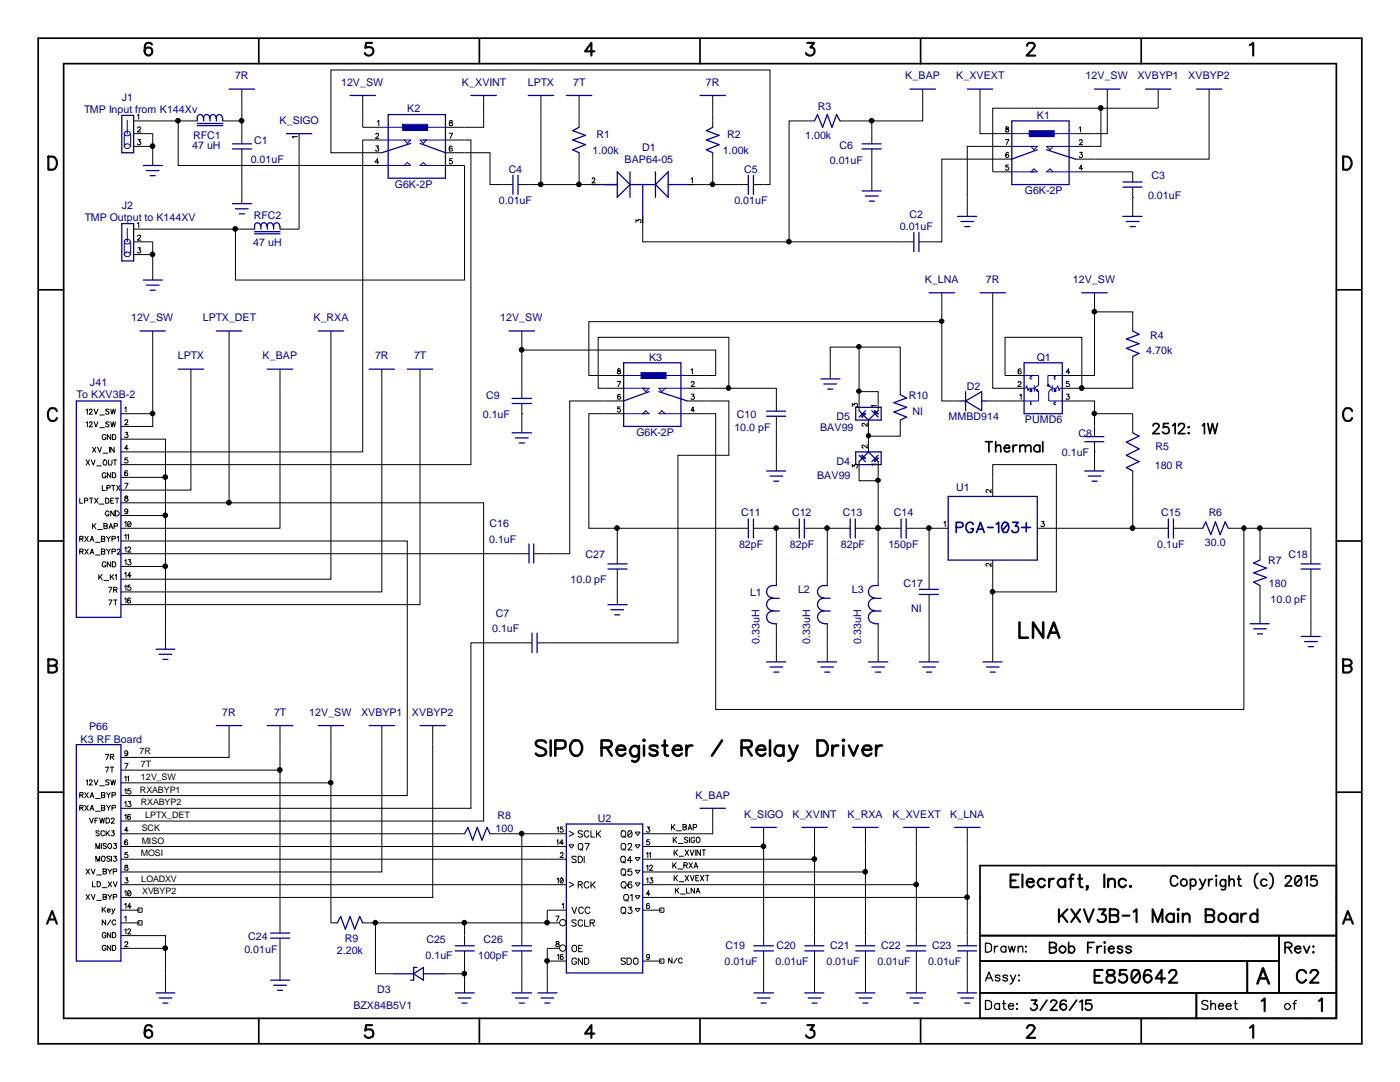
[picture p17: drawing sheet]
<svg xmlns="http://www.w3.org/2000/svg" width="279mm" height="216mm" viewBox="0 0 279 216" stroke-linecap="round" stroke-linejoin="round" font-family="sans-serif">
<defs><g id="words">
<g font-size="2.1" fill="#000096">
<text x="46.9" y="15.8">7R</text>
<text x="68.1" y="17.1">12V_SW</text>
<text x="92.2" y="17.1">K_XVINT</text>
<text x="105.3" y="17.1">LPTX</text>
<text x="114.4" y="17.1">7T</text>
<text x="140.9" y="17.1">7R</text>
<text x="180.7" y="15.8">K_BAP</text>
<text x="190.8" y="15.8">K_XVEXT</text>
<text x="216.7" y="15.8">12V_SW</text>
<text x="227" y="15.8">XVBYP1</text>
<text x="237.2" y="15.8">XVBYP2</text>
<text x="16.8" y="22.6">TMP Input from K144Xv</text>
<text x="24.3" y="20.1">J1</text>
<text x="81.3" y="22.4">K2</text>
<text x="163.2" y="21.9">R3</text>
<text x="206.9" y="23.7">K1</text>
<text x="38.4" y="29.7">47 uH</text>
<text x="38.5" y="27.7">RFC1</text>
<text x="50.7" y="28.8">C1</text>
<text x="55.8" y="24.7">K_SIGO</text>
<text x="119" y="27.5">R1</text>
<text x="145.1" y="27.5">R2</text>
<text x="160.7" y="27.8">1.00k</text>
<text x="167.6" y="29.8">C6</text>
<text x="50" y="32.6">0.01uF</text>
<text x="101.5" y="34.5">C4</text>
<text x="118.3" y="30.7">1.00k</text>
<text x="124.6" y="32.4">BAP64-05</text>
<text x="128.2" y="30.1">D1</text>
<text x="144.3" y="30.7">1.00k</text>
<text x="148.5" y="34.5">C5</text>
<text x="165.6" y="32.7">0.01uF</text>
<text x="229.8" y="35.8">C3</text>
<text x="24.3" y="41.7">J2</text>
<text x="78.8" y="37.5">G6K-2P</text>
<text x="99.6" y="40.7">0.01uF</text>
<text x="146.6" y="40.7">0.01uF</text>
<text x="204.6" y="38.8">G6K-2P</text>
<text x="229.1" y="39.6">0.01uF</text>
<text x="16.9" y="44.2">TMP Output to K144XV</text>
<text x="50.6" y="43.6">RFC2</text>
<text x="179.6" y="45.8">0.01uF</text>
<text x="181.5" y="43.4">C2</text>
<text x="50.5" y="49">47 uH</text>
<text x="184.6" y="56.5">K_LNA</text>
<text x="196.8" y="56.5">7R</text>
<text x="214.1" y="56.5">12V_SW</text>
<text x="26.2" y="64.1">12V_SW</text>
<text x="40.5" y="64.1">LPTX_DET</text>
<text x="62.6" y="64.1">K_RXA</text>
<text x="99.8" y="64.1">12V_SW</text>
<text x="35.5" y="71.7">LPTX</text>
<text x="52.4" y="71.7">K_BAP</text>
<text x="74.8" y="71.7">7R</text>
<text x="82.6" y="71.7">7T</text>
<text x="129.5" y="72">K3</text>
<text x="206.9" y="72">Q1</text>
<text x="228.8" y="70.7">4.70k</text>
<text x="229.5" y="67.6">R4</text>
<text x="17.9" y="77">J41</text>
<text x="193" y="77.7">D2</text>
<text x="15.2" y="79.4">To KXV3B-2</text>
<text x="96.4" y="83.4">0.1uF</text>
<text x="97" y="79.6">C9</text>
<text x="147.1" y="83.3">C10</text>
<text x="167" y="83.8">D5</text>
<text x="181.4" y="79.6">R10</text>
<text x="182.1" y="82.7">NI</text>
<text x="189.3" y="83.9">MMBD914</text>
<text x="127" y="87">G6K-2P</text>
<text x="146.6" y="86">10.0 pF</text>
<text x="163.7" y="86">BAV99</text>
<text x="204.6" y="84.5">PUMD6</text>
<text x="215.2" y="87.2">C8</text>
<text x="230.6" y="89.7">R5</text>
<text x="163.1" y="95.5">BAV99</text>
<text x="167" y="92.7">D4</text>
<text x="211.9" y="91">0.1uF</text>
<text x="230.5" y="93.6">180 R</text>
<text x="190.8" y="98">U1</text>
<text x="97.7" y="105.2">C16</text>
<text x="147.9" y="103">C11</text>
<text x="158.1" y="103">C12</text>
<text x="168.2" y="103">C13</text>
<text x="178.4" y="103">C14</text>
<text x="231.7" y="103">C15</text>
<text x="241.2" y="102.9">R6</text>
<text x="97.6" y="108.4">0.1uF</text>
<text x="116.8" y="111.3">C27</text>
<text x="147.5" y="109.3">82pF</text>
<text x="157.6" y="109.3">82pF</text>
<text x="167.8" y="109.3">82pF</text>
<text x="177.3" y="109.3">150pF</text>
<text x="231" y="109.3">0.1uF</text>
<text x="240.5" y="108.9">30.0</text>
<text x="253.1" y="112.6">R7</text>
<text x="257.1" y="111.3">C18</text>
<text x="113.9" y="116.4">10.0 pF</text>
<text x="149.7" y="119">L1</text>
<text x="159.3" y="118.3">L2</text>
<text x="170" y="118.3">L3</text>
<text x="180.3" y="117.1">C17</text>
<text x="253.2" y="117.1">180</text>
<text x="99" y="123">C7</text>
<text x="181.9" y="122.2">NI</text>
<text x="253.6" y="120.2">10.0 pF</text>
<text x="98.2" y="126.2">0.1uF</text>
<text x="151.6" y="128.5" transform="rotate(-90 151.6 128.5)">0.33uH</text>
<text x="161.7" y="128.5" transform="rotate(-90 161.7 128.5)">0.33uH</text>
<text x="171.9" y="128.5" transform="rotate(-90 171.9 128.5)">0.33uH</text>
<text x="44.4" y="142.8">7R</text>
<text x="54.7" y="142.8">7T</text>
<text x="61.7" y="142.8">12V_SW</text>
<text x="72.1" y="142.8">XVBYP1</text>
<text x="82.2" y="142.8">XVBYP2</text>
<text x="16.1" y="148.2">K3 RF Board</text>
<text x="17.8" y="145.6">P66</text>
<text x="138.8" y="159.3">K_BAP</text>
<text x="98.9" y="166">100</text>
<text x="99.3" y="163.5">R8</text>
<text x="119.3" y="164">U2</text>
<text x="148.5" y="163.2">K_SIGO</text>
<text x="158.2" y="163.2">K_XVINT</text>
<text x="169.2" y="163.2">K_RXA</text>
<text x="178.1" y="163.2">K_XVEXT</text>
<text x="189.7" y="163.2">K_LNA</text>
<text x="48.8" y="190.1">0.01uF</text>
<text x="49.5" y="187.5">C24</text>
<text x="67.2" y="190.4">2.20k</text>
<text x="68.8" y="187.9">R9</text>
<text x="84.9" y="191.3">0.1uF</text>
<text x="85.1" y="188.2">C25</text>
<text x="95.4" y="191.3">100pF</text>
<text x="96.5" y="188.2">C26</text>
<text x="144.8" y="189.4">C19</text>
<text x="154.9" y="189.4">C20</text>
<text x="165.7" y="189.4">C21</text>
<text x="175.9" y="189.4">C22</text>
<text x="186" y="189.4">C23</text>
<text x="144.6" y="192.6">0.01uF</text>
<text x="154.8" y="192.6">0.01uF</text>
<text x="164.9" y="192.6">0.01uF</text>
<text x="175.1" y="192.6">0.01uF</text>
<text x="185.3" y="192.6">0.01uF</text>
<text x="70.5" y="201.3">BZX84B5V1</text>
<text x="75.3" y="198.1">D3</text>
</g>
<g font-size="1.8">
<text x="27.9" y="150.5">7R</text>
<text x="28.1" y="153.1">7T</text>
<text x="28.1" y="155.6">12V_SW</text>
<text x="27.9" y="158.2">RXABYP1</text>
<text x="28.1" y="160.7">RXABYP2</text>
<text x="28.3" y="165.8">SCK</text>
<text x="29" y="163.2">LPTX_DET</text>
<text x="28.1" y="170.9">MOSI</text>
<text x="28.3" y="168.3">MISO</text>
<text x="28.2" y="175.9">LOADXV</text>
<text x="28.4" y="178.5">XVBYP2</text>
</g>
</g></defs>
<path d="M0 0h279.4v215.9h-279.4z" fill-rule="evenodd" fill="#fff" stroke="#fff" stroke-width=".34"/>
<g fill="none" stroke="#000" stroke-width=".2">
<path d="M26.7 24.1h8.9v8.9h36.8M26.7 26.7h3.8v2.5M26.7 29.2h3.8M27.4 23l.3-.2v1M27.4 25.6l.3-.3 .3 .1v.3l-.6 .6h.7M27.5 27.9h.5l-.2 .4h.2a.37 .37 0 0 1 0 .5 .37 .37 0 0 1-.6-.1M30.5 29.2h.1M48.3 21.6v7.1M48.3 29.7v7.1M59.7 30.5v15.2M72.4 30.5h-6.4v-16.5h87.7v22.8h-3.3M72.4 27.9v62.3h-48.3"/>
<path d="M72.4 22.9v2.5M92.7 33v22.9h-45.7v-10.2h-20.3M92.7 30.5h5.1v6.3h4.6M92.7 27.9h1.3v64.8h-69.9M96.5 22.9v2.5h-3.8M103.4 36.8h4.5M107.9 22.9v13.9h7.7M115.6 22.9v1.2M115.6 31.8v5M115.6 36.8h3.8M118.2 35.7v-.1a.33 .33 0 0 1 .5 0 .33 .33 0 0 1-.1 .5l-.5 .4h.7M137.9 35.7l.3-.2v1"/>
<path d="M142.2 31.8v5h-5M142.2 22.9v1.2M142.2 36.8h7.2M161.3 24.1h-3.8v24.2M168.9 24.1h5.1v4.6M174 29.7v4.6M184.1 21.6v2.5h-10.1M195.6 21.6v5.1h2.5M198.1 29.2h-5.1v10.2M198.1 31.8h-10.1v16.5h-4.6M218.4 34.3h7.7v2M219.7 21.6v7.6h-1.3"/>
<path d="M221 21.6v5.1h-2.6M226.1 39.4h.1M226.1 37.3v2.1M231.1 21.6h-33v12.7M241.3 21.6v10.2h-22.9M26.7 48.3h3.8v3.8M26.7 50.8h3.8M27.4 44.6l.3-.2v1M27.4 47.2l.3-.3 .3 .1v.3l-.6 .6h.7M27.5 49.4h.5l-.2 .5h.2a.37 .37 0 0 1 0 .5 .37 .37 0 0 1-.6-.1M30.5 50.8h.1M126.9 44.4v-.5l.4 .2v-.2a.37 .37 0 0 1 .6 0 .37 .37 0 0 1-.1 .5"/>
<path d="M128.3 43.2v5.1h54.1M30.5 69.8v15.3h-6.4M38.1 77.5v20.3h-14M45.7 69.8v30.5M55.9 77.5v27.9h-31.8M66 69.8v45.8h-41.9M76.2 77.5v40.6h-52.1M83.8 77.5v43.1h-59.7M120.6 77.5h-1.2v-10.2h26.1v10.2h-4.5M141 74.9h1.8v-5.1h-38.7v9.7M145.5 77.5h9.4v4.5M165.7 71.8v-2.5h5.7v8.8"/>
<path d="M171.4 69.3h8.3v8.2M188 62.2v17.8h3.8M188 64.2h-70.5v10.7h3.1M198.1 62.2v15.3h2.5M200.6 74.9v-7.6h15.3v10.2M226.1 64.8v-2.6h-7.7v12.7h-2.6M226.1 72.4v5.1h-10.3M15.9 99.4v1h.6M16.8 99.9h.6l.1-.3-.2-.2h-.5v1M17.2 81.8l.2-.2v1M17.2 84.3l.2-.1v1M17.2 91.8l.7 1"/>
<path d="M17.9 81.9v-.2a.3 .3 0 0 1 .4 0 .3 .3 0 0 1 0 .4l-.5 .5h.7M17.9 84.4v-.2a.3 .3 0 0 1 .4 0 .3 .3 0 0 1 0 .5l-.5 .5h.7M17.9 91.8l-.7 1M17.9 99.4h.6M18.2 91.8l.4 1 .4-1M18.2 99.4v1M18.5 89.2l.6 1.1M18.8 81.6l.3 1 .5-1M18.8 84.2l.3 1 .5-1M18.9 99.4l.7 1M19.1 89.2l-.6 1.1M19.3 93h.9"/>
<path d="M19.5 89.2l.4 1.1 .3-1.1M19.6 99.4l-.7 1M19.9 82.8h.9M19.9 85.3h.9M20.4 96.9v1h.6M20.6 90.4h.9M20.7 91.9a.48 .48 0 0 1 .7 .4 .48 .48 0 0 1-.7 .5l-.1-.3v-.5zM21.1 99.4a.59 .59 0 0 1 .6 .3 .59 .59 0 0 1-.1 .7h-.5zM21.2 87l-.3-.3a.51 .51 0 0 0-.5 .6 .51 .51 0 0 0 .6 .4l.2-.3h-.3M21.2 94.6l-.3-.3a.51 .51 0 0 0-.5 .6 .51 .51 0 0 0 .6 .4l.2-.3h-.3M21.3 97.4h.5l.2-.4-.2-.1h-.5v1M21.7 91.8l.1 1h.4l.2-.3v-.7"/>
<path d="M21.8 81.8l-.3-.2-.4 .2 .1 .2 .6 .3-.1 .3h-.5l-.1-.1M21.8 84.3l-.3-.1-.4 .1 .1 .3 .6 .2-.1 .4h-.5l-.1-.2M21.8 89.2v1.1M22.1 81.6l.3 1 .2-1 .3 1 .1-1M22.1 86.7v1l-.7-1v1M22.1 94.3v1l-.7-1v1M22.1 84.2l.3 1 .2-1 .3 1 .1-1M22.1 99.9h.3M22.3 96.9h.6M22.4 86.7a.59 .59 0 0 1 .7 .3 .59 .59 0 0 1-.2 .7h-.5zM22.4 94.3a.59 .59 0 0 1 .7 .3 .59 .59 0 0 1-.2 .7h-.5zM22.6 91.8h.7"/>
<path d="M22.6 96.9v1M22.7 99.4h-.6v1h.6M22.8 89.2v1.1l-.7-1.1v1.1M22.9 91.8v1M23 99.4h.7M23.3 96.9l.7 1M23.4 99.4v1M24 96.9l-.7 1M24.1 87.6h8.9v7.6h-8.9M24.1 82.5h6.4M24.9 81.4l.2-.2v1M24.9 84l.2-.3 .4 .1v.4l-.6 .6h.7"/>
<path d="M24.9 96.4h.7l-.5 1.1M25 86.3h.5l-.3 .4h.3a.37 .37 0 0 1-.1 .6 .37 .37 0 0 1-.5-.2M25 99.1v.2a.47 .47 0 0 1 .4 .2 .47 .47 0 0 1 .1 .5l-.6-.1v-.3l.6-.3v-.2zM25.5 91.4h-.5l-.1 .4a.39 .39 0 0 1 .5 0 .39 .39 0 0 1 0 .6h-.4l-.1-.2M25.5 94.1l-.4-.2a.82 .82 0 0 0-.1 1l.5-.1v-.3l-.2-.2h-.3l-.1 .3M25.6 89.5h-.7l.4-.7v1M33 95.2v7.7h-8.9M104.1 82.5h.1M104.1 80.5v2M120.6 82.5h-3.1v22.9h31.9M120.6 80h-6.9v30.5h-7.1M141 82.5h1.8v59.1h105.4v-36.2"/>
<path d="M141 80h4.5v10.8h-10.2v37.5h-28.1M154.9 83.1v7.1M171.4 80.7v-2.6h3.9v2.6M171.4 93.4v2.5h3.9v-2.5M173.3 85.1v3.8M175.3 95.9v19.7M179.7 85.1v1.9h-6.4M196.8 80h3.8M198.1 95.2v-2.5h12.7v25.4h-12.7v-2.5M215.8 80h2.6v7.1M218.4 90.2h.1M218.4 82.5h7.7"/>
<path d="M218.4 88.1v2.1M226.1 97.8v7.6M15.9 107.5l.7-.1v-.3l-.7-.1v1M15.9 110.1l.7-.1v-.4h-.7v1M16.3 107.5l.3 .5M16.3 110.1l.3 .5M16.9 107l.7 1M16.9 109.6l.7 1M17.6 107l-.7 1M17.6 109.6l-.7 1M17.9 108l.5-1 .3 1M17.9 110.6l.5-1 .3 1"/>
<path d="M18.1 107.7h.4M18.1 110.2h.4M18.5 104.5v1M18.7 104.9l.4 .6M19 108.2h1M19 110.7h1M19.1 104.5l-.6 .7M19.5 105.7h.9M19.7 114.6v1.1M19.8 100.6h.9M20 115.1l.4 .6M20.2 107l.7 .1v.3l-.2 .1 .2 .1-.1 .4h-.6z"/>
<path d="M20.2 109.6h.7v.4l-.2 .1 .2 .1-.1 .4h-.6zM20.2 107.5h.5M20.2 110.1h.5M20.4 114.6l-.7 .7M20.7 104.5h.5l.2 .1v.2l-.2 .2 .2 .2-.1 .3h-.6zM20.7 105h.5M20.7 115.8h1M21.2 112.4l-.3-.3a.51 .51 0 0 0-.5 .6 .51 .51 0 0 0 .6 .4l.2-.3h-.3M21.3 107l.4 .5v.5M21.3 109.6l.4 .5v.5M21.7 119.7h.7l-.6 1M21.7 117.2h.7l-.6 1"/>
<path d="M21.8 102.2a.43 .43 0 0 0-.7-.1 .43 .43 0 0 0 .1 .7l.1 .2h.3l.2-.4h-.3M21.8 105.5l.3-1 .4 1M21.8 105.2h.6M22 107l-.3 .5M22 109.6l-.3 .5M22 114.6v1.1M22.1 112.1v1l-.7-1v1M22.3 115.1l.4 .6M22.4 107.5h.5l.1-.4-.6-.1v1M22.4 110.1h.5l.1-.5h-.6v1M22.4 112.1a.59 .59 0 0 1 .7 .3 .59 .59 0 0 1-.2 .7h-.5zM22.7 117.7h.4l.3-.2v-.2l-.3-.1h-.4v1"/>
<path d="M22.7 114.6l-.7 .7M22.7 119.7h.7M22.8 101.9v1.1l-.7-1.1v1.1M22.8 105h.6l.1-.4-.7-.1v1M23 101.9h.5a.55 .55 0 0 1 .3 .5 .55 .55 0 0 1-.3 .6h-.5zM23 114.8l.2-.2v1.1M23 117.7l.4 .5M23 119.7v1M23.4 107.2l.2-.2v1M23.4 109.8a.31 .31 0 0 1 .4-.2 .31 .31 0 0 1 .1 .5l-.5 .5h.6M24.1 100.3h72.4v63.5h-68.6M24.1 107.9h57.2v50.9h-53.4"/>
<path d="M24.1 110.5h81.5M24.9 104.3l.2-.2v1M24.9 106.8l.2-.2v1M24.9 109.4l.2-.3v1.1M24.9 111.9l.2-.2v1M24.9 114.5l.2-.3v1M24.9 117l.2-.2v1M24.9 119.5l.2-.2v1M25.5 101.9v.1l-.3 .2a.34 .34 0 0 1-.3-.5 .34 .34 0 0 1 .6 0v.7l-.2 .1-.4-.1M25.5 106.8l.2-.2v1M25.5 109.4l.2-.3h.2l.2 .3-.6 .8h.7M25.6 104.1a.48 .48 0 0 1 .6 .5 .48 .48 0 0 1-.6 .5z"/>
<path d="M25.6 111.7h.5l-.3 .4h.2a.35 .35 0 0 1 0 .6 .35 .35 0 0 1-.5-.2M26 116.8h-.4l-.1 .4a.39 .39 0 0 1 .5 0 .39 .39 0 0 1 0 .5 .39 .39 0 0 1-.5 0v-.1M26 119.5l-.3-.2a.82 .82 0 0 0-.1 1 .32 .32 0 0 0 .4-.1 .32 .32 0 0 0-.2-.5h-.2l-.1 .3M26.1 104.3l-.6 .6M26.2 114.9h-.7l.4-.7v1M33 102.9v10.1h-8.9M33 113v12.7M123.2 105.4v5.1M123.2 115.6v1.2M150.4 105.4h9.1M154.9 105.4v10.2M160.5 105.4h9.2"/>
<path d="M165.1 105.4v10.2M170.7 105.4h9.1M180.8 105.4h4.6v12.2M185.4 118.6v9.7M198.1 118.1v10.2M210.8 105.4h22.4M234.2 105.4h4.6M246.4 105.4h15.2v7.1M251.5 105.4v5.1M251.5 118.1v2.5M261.6 113.5v9.7M106.2 128.3h-12.2v33h-66.1"/>
<path d="M154.9 125.7v2.6M165.1 125.7v2.6M175.3 125.7v2.6M15.9 158.7h.5l.2-.5h-.7v1M16.3 158.7l.3 .5M16.9 158.2l.7 1M17.2 155.8l.2-.2v1M17.6 158.2l-.7 1M17.9 155.9v-.3l.5 .1-.1 .4-.5 .5h.7M17.9 159.2l.5-1 .3 1M18.1 158.8h.4M18.8 155.6l.3 1 .5-1"/>
<path d="M19 159.3h1M19.9 156.8h.9M20.2 158.2h.7l-.2 .5 .2 .1v.3l-.7 .1zM20.2 158.7h.5M21 150.5h.7l-.4 1.1M21 153.1h.7l-.4 1M21.3 158.2l.4 .5v.5M21.8 155.8l-.1-.2h-.5l-.1 .3 .7 .3v.3l-.3 .1-.4-.1M22 151h.6l.1-.4-.7-.1v1.1M22 153.1h.7M22 158.2l-.3 .5M22.1 155.6l.3 1 .2-1 .3 1 .1-1"/>
<path d="M22.4 158.7h.5l.1-.5h-.6v1M22.4 151l.3 .6M22.4 153.1v1M45.7 148.6v2.5h-17.8M55.9 148.6v5.1h-28M55.9 153.7v32.5M66 148.6v7.6h-38.1M66 156.2v27.9M76.2 148.6v25.4h-48.3M86.4 148.6v30.5h-58.5M15.9 161.2h.5l.2-.4-.7-.1v1M16.3 161.2l.3 .5"/>
<path d="M16.9 160.7l.7 1M17.2 173.4l.7 1M17.2 178.5l.7 1M17.6 160.7l-.7 1M17.9 163.2l.4 1.1 .3-1.1M17.9 173.4l-.7 1M17.9 178.5l-.7 1M17.9 161.7l.5-1 .3 1M18.1 161.4h.4M18.2 173.4l.4 1 .4-1M18.2 178.5l.4 1 .4-1M18.5 175.9v1.1h.5"/>
<path d="M19 163.7h.3M19 161.9h1M19.1 169.3v-1l.5 1 .3-1v1M19.1 171.9v-1l.5 1 .3-1v1M19.3 174.6h.9M19.3 179.7h.9M19.4 175.9h.3a.54 .54 0 0 1 .4 .5 .54 .54 0 0 1-.4 .6h-.3zM19.6 163.2h-.6v1.1M19.8 165.9l-.1-.1h-.5l-.1 .2 .5 .3 .2 .3-.2 .2-.5-.2M19.9 163.2l.3 1.1 .2-1.1 .3 1.1 .1-1.1M20.2 160.7l.7 .1-.2 .4 .2 .1v.3l-.7 .1zM20.2 161.2h.5"/>
<path d="M20.2 168.3v1M20.4 170.9a.52 .52 0 0 1 .6 .2 .52 .52 0 0 1-.1 .6l-.2 .2a.55 .55 0 0 1-.5-.4 .55 .55 0 0 1 .2-.6zM20.4 177.1h.9M20.6 173.4h.6l.1 .3-.3 .2 .3 .2-.1 .2-.6 .1zM20.6 178.5h.6l.1 .2-.3 .3 .3 .2-.1 .2-.6 .1zM20.6 173.9h.4M20.6 179h.4M20.8 166a.34 .34 0 0 0-.3-.2 .34 .34 0 0 0-.3 .3v.3a.35 .35 0 0 0 .2 .4 .35 .35 0 0 0 .4-.3M21.2 163.2h.3a.54 .54 0 0 1 .4 .5 .54 .54 0 0 1-.4 .6h-.3zM21.2 165.8v1M21.3 160.7l.4 .5v.5M21.3 168.5l-.2-.2h-.4l-.1 .4 .6 .2 .1 .3-.3 .1-.4-.1"/>
<path d="M21.4 166.2l.4 .6M21.5 173.4l.4 .5v.5M21.5 178.5l.4 .5v.5M21.6 175.9l.7 1.1M21.8 168.3a.51 .51 0 0 1 .5 .5 .51 .51 0 0 1-.5 .5 .58 .58 0 0 1 0-1zM21.8 165.8l-.6 .7M22 171l-.1-.1h-.5l-.1 .3 .6 .2 .1 .3-.2 .2-.5-.2M22 160.7l-.3 .5M22.3 163.5l.1-.3 .4 .1-.1 .4-.5 .6h.7M22.3 165.8h.5l-.2 .3a.35 .35 0 0 1 .1 .6 .35 .35 0 0 1-.5-.1M22.3 175.9l-.7 1.1M22.3 170.9v1"/>
<path d="M22.4 161.2h.5l.1-.4-.6-.1v1M22.4 173.4l-.5 .5M22.4 178.5l-.5 .5M22.6 175.9l.4 1.1 .4-1.1M22.6 173.9h.6l.1-.4-.7-.1v1M22.6 179h.6l.1-.4-.7-.1v1M22.7 168.3h.6l-.4 .4a.36 .36 0 0 1 .3 .5 .36 .36 0 0 1-.6 0M22.7 170.9h.6l-.4 .3a.36 .36 0 0 1 .3 .5 .36 .36 0 0 1-.6 0M27.9 168.9h81.3M27.9 176.5h81.3M27.9 171.4h81.3M27.9 166.4h63.5"/>
<path d="M99.1 166.4h10.1M104.1 166.4v22.3M132.1 168.9h20.3v19.8M134 164.5v1.1M134.3 172.1v1.1M134.3 165l.4 .6M134.4 167v1.1M134.5 172.6l.5 .6M134.5 169.6v1.1M134.5 174.7v1.1M134.6 167.6l.4 .5M134.7 164.5l-.7 .8"/>
<path d="M134.8 170.1l.4 .6M134.8 175.2l.4 .6M134.8 177.2v1M135 172.1l-.7 .8M135 167l-.6 .8M135 165.8h1M135 177.6l.5 .6M135.2 169.6l-.7 .7M135.2 174.7l-.7 .7M135.3 173.4h.9M135.4 168.3h.9M135.5 177.2l-.7 .7"/>
<path d="M135.6 170.9h.8M135.6 175.9h.9M135.8 178.4h.9M136.3 164.5h.4l.3 .3-.1 .2h-.2l.3 .3-.3 .3h-.4zM136.3 165h.4M136.5 172.6h.6l.1-.3-.2-.2h-.5v1.1M136.7 169.6l.7 1.1M136.7 174.7l.7 1.1M136.8 172.6l.4 .6M137 177.2v1h.6M137.2 167.2l-.1-.2-.5 .2 .1 .3 .5 .2-.1 .4-.5-.1M137.3 165.6l.4-1.1 .4 1.1"/>
<path d="M137.4 165.3h.5M137.4 169.6l-.7 1.1M137.4 174.7l-.7 1.1M137.5 172.1l.7 1.1M137.6 167v1.1M137.8 169.6l.3 1.1 .4-1.1M137.8 174.7l.4 1.1 .3-1.1M138.2 172.1l-.7 1.1M138.3 165.1l.7-.1v-.3l-.1-.2h-.6v1.1M138.5 173.2l.4-1.1 .4 1.1M138.6 167.3l-.2-.3a.55 .55 0 0 0-.5 .6 .55 .55 0 0 0 .5 .5l.2-.1v-.3h-.2M138.6 177.2v1l-.7-1v1"/>
<path d="M138.7 172.9h.4M138.9 169.6v1.1M138.9 175.2h.4M138.9 178.2l.4-1 .4 1M139 167.2l.3-.2a.56 .56 0 0 1 .4 .6 .56 .56 0 0 1-.4 .5l-.4-.4zM139 177.9h.5M139.4 174.7h-.5v1.1h.5M139.8 169.6v1.1l-.7-1.1v1.1M139.8 174.7l.7 1.1M140.1 169.6h.7M140.5 169.6v1.1M140.5 174.7l-.7 1.1"/>
<path d="M140.8 174.7h.7M141.1 174.7v1.1M142.2 165.1v1.3h-10.1M162.6 168.9v2.5h-30.5M162.6 171.4v17.3M172.7 168.9v5.1h-40.6M172.7 174v14.7M182.9 168.9v7.6h-50.8M182.9 176.5v12.2M193 168.9v10.2h-60.9M193 179.1v9.6M20.4 181v1"/>
<path d="M20.7 181.4l.4 .6M21.1 183.6v1l-.7-1v1M21.1 181l-.7 .7M21.2 186.4l-.2-.3a.51 .51 0 0 0-.6 .5 .51 .51 0 0 0 .5 .5l.3-.2v-.2h-.3M21.2 188.9l-.2-.3a.51 .51 0 0 0-.6 .5 .51 .51 0 0 0 .5 .6l.3-.3v-.2h-.3M21.4 181.6h.6a.33 .33 0 0 0-.5-.2 .33 .33 0 0 0 0 .5l.3 .1 .2-.1M22.1 186.1v1l-.7-1v1M22.1 188.6v1.1l-.7-1.1v1.1M22.1 183.6l-.7 1M22.4 181.4l.2 .6-.3 .4M22.4 186.1h.4a.54 .54 0 0 1 .3 .5 .54 .54 0 0 1-.3 .5h-.4zM22.4 188.6h.4a.54 .54 0 0 1 .3 .5 .54 .54 0 0 1-.3 .6h-.4z"/>
<path d="M22.9 181.4l-.3 .6M23.1 183.8a.4 .4 0 0 0-.4-.2 .4 .4 0 0 0-.3 .3v.2a.39 .39 0 0 0 .3 .5 .39 .39 0 0 0 .4-.3M27.9 189.2h5.1v5.1M27.9 186.7h5.1v2.5M55.9 187.2v4.6M73.7 184.1h1.2v10.2h3.8M88.9 194.3h3.8M92.7 194.3h.1M92.7 184.1v4.6M92.7 189.7v4.6M104.1 189.7v4.6M109.2 191.8h.1"/>
<path d="M109.2 181.6v2.5h-34.3M109.2 189.2v5.1M134.1 191.2v1l-.7-1v1M135.1 191.2l-.6 1M136.1 191.4a.4 .4 0 0 0-.4-.2 .4 .4 0 0 0-.3 .3v.3a.39 .39 0 0 0 .3 .4 .39 .39 0 0 0 .4-.3M152.4 189.7v4.6M162.6 189.7v4.6M172.7 189.7v4.6M182.9 189.7v4.6M193 189.7v4.6"/>
</g>
<g fill="none" stroke="#000" stroke-width=".51">
<path d="M203.5 124.2v3.1h1.6M208.2 124.2v3.1l-2-3.1v3.1M209.1 127.3l1.2-3.1 1.1 3.1M209.5 126.2h1.5M109 148.2a1.63 1.63 0 0 0-1.8-.4l-.3 .4a.76 .76 0 0 0 .6 .8l.9 .4a.7 .7 0 0 1 .5 .5 .7 .7 0 0 1-.3 .7 1.29 1.29 0 0 1-1.7-.2M109.9 147.7v3.1M110.8 149.4h1.4l.4-.2a.82 .82 0 0 0 .3-.9 .82 .82 0 0 0-.7-.6h-1.4v3.1M114.4 147.8a1.19 1.19 0 0 1 1.8 1 1.45 1.45 0 0 1-1.5 2 1.79 1.79 0 0 1-.3-3zM120.1 149.2h1.2l.5-.2a.78 .78 0 0 0 0-1.2l-1.7-.1v3.1M121.1 149.2l1 1.6M123 149.6h1.8a.89 .89 0 0 0-.9-.9 .89 .89 0 0 0-.9 .9 .99 .99 0 0 0 .6 1.1 .99 .99 0 0 0 1.2-.3M127.5 148.8v2.4a.85 .85 0 0 1-1.3 .6"/>
<path d="M127.5 149.4a1.02 1.02 0 0 0-1.6-.2 1.02 1.02 0 0 0 .3 1.6 .87 .87 0 0 0 1.3-.3M128.5 147.6l.2 .1-.2 .1zM128.5 148.8v2M131.2 149.2l-.1-.4h-.5h-.8l-.2 .4 .5 .4 1 .3 .1 .5a.95 .95 0 0 1-1.6 0M132.2 148.8h1M132.7 147.7l.1 2.9 .5 .2M134.3 149.6h1.8a.89 .89 0 0 0-.9-.9 .89 .89 0 0 0-.9 .9 .99 .99 0 0 0 .6 1.1 .99 .99 0 0 0 1.2-.3M137 148.8v2M138.2 148.8a.89 .89 0 0 0-1.2 .8M144.1 147.7l-2 3.1M148 149.2h1.4l.4-.2a.72 .72 0 0 0 .2-.8 .72 .72 0 0 0-.6-.5h-1.4v3.1M149 149.2l1 1.6"/>
<path d="M151 149.6h1.7a.79 .79 0 0 0-1-.8 1.01 1.01 0 0 0-.6 1.5 1.01 1.01 0 0 0 1.6 .1M153.7 147.7v3.1M156.4 149.2a.99 .99 0 0 0-1.5-.2 .99 .99 0 0 0 0 1.5 .99 .99 0 0 0 1.5-.1M156.4 148.8v2M157.5 148.8l.8 2a1.31 1.31 0 0 1-1 1M159.2 148.8l-.9 2M163.2 147.7h1a1.51 1.51 0 0 1 1 1.9 1.39 1.39 0 0 1-1 1.2h-1zM166.1 148.8v2M167.3 148.8a.89 .89 0 0 0-1.2 .8M168.3 147.6l.2 .1-.2 .1zM168.3 148.8v2M169.4 148.8l.9 2 .9-2"/>
<path d="M172.1 149.6h1.8a.89 .89 0 0 0-.9-.9 .89 .89 0 0 0-.9 .9 .99 .99 0 0 0 .6 1.1 .99 .99 0 0 0 1.2-.3M174.8 148.8v2M176 148.8a.89 .89 0 0 0-1.2 .8"/>
</g>
<g fill="none" stroke="#000" stroke-width=".34">
<path d="M196.7 88.1h1.3M197.4 88.1v2.1M198.7 89.2l.4-.4 .5 .1 .1 1.3M198.7 88.1v2.1M200.4 89.4h1.1v-.2a.58 .58 0 0 0-.7-.4 .58 .58 0 0 0-.4 .8 .6 .6 0 0 0 .4 .6 .6 .6 0 0 0 .7-.3M202.2 88.8v1.4M202.9 88.8a.6 .6 0 0 0-.7 .6M203.5 89.2l.5-.4 .6 .1v1.3M203.5 88.8v1.4M204.6 89.2l.5-.4 .6 .1v1.3M207.5 89.2a.58 .58 0 0 0-.8-.3 .68 .68 0 0 0-.3 1.1 .68 .68 0 0 0 1.1-.1M207.5 88.8v1.4"/>
<path d="M208.1 88.1v2.1M230.1 85a.59 .59 0 0 1 .7-.5 .59 .59 0 0 1 .5 .6l-1.3 1.4h1.4M233.2 84.5h-1v.8a.71 .71 0 0 1 1 .2 .71 .71 0 0 1-.2 1 .71 .71 0 0 1-1-.3M234 84.9l.5-.4v2M235.2 85a.59 .59 0 0 1 .6-.5 .59 .59 0 0 1 .6 .6l-1.3 1.4h1.4M237.1 85.3h.2zM237.1 86.4h.2zM239.9 84.9l.5-.4v2M241 84.5l.5 2 .5-2 .5 2 .5-2"/>
</g>
<g fill="#000" stroke="#000" stroke-width=".2">
<circle cx="30.4" cy="29.2" r=".47"/>
<circle cx="35.5" cy="24.1" r=".47"/>
<circle cx="48.2" cy="24.1" r=".47"/>
<circle cx="107.9" cy="36.8" r=".47"/>
<circle cx="115.5" cy="36.8" r=".47"/>
<circle cx="142.2" cy="36.8" r=".47"/>
<circle cx="173.9" cy="24.1" r=".47"/>
<circle cx="219.7" cy="21.5" r=".47"/>
<circle cx="30.4" cy="50.8" r=".47"/>
<circle cx="46.9" cy="45.7" r=".47"/>
<circle cx="157.4" cy="48.2" r=".47"/>
<circle cx="104.1" cy="69.8" r=".47"/>
<circle cx="145.4" cy="77.4" r=".45"/>
<circle cx="171.4" cy="78.1" r=".45"/>
<circle cx="171.4" cy="69.2" r=".45"/>
<circle cx="187.9" cy="64.1" r=".45"/>
<circle cx="215.9" cy="77.4" r=".47"/>
<circle cx="218.4" cy="62.2" r=".47"/>
<circle cx="30.4" cy="82.5" r=".47"/>
<circle cx="33" cy="95.2" r=".47"/>
<circle cx="173.3" cy="87" r=".42"/>
<circle cx="175.2" cy="95.8" r=".45"/>
<circle cx="218.4" cy="82.5" r=".47"/>
<circle cx="33" cy="113" r=".47"/>
<circle cx="33" cy="102.8" r=".47"/>
<circle cx="45.7" cy="100.3" r=".47"/>
<circle cx="123.1" cy="105.4" r=".47"/>
<circle cx="154.9" cy="105.4" r=".47"/>
<circle cx="165.1" cy="105.4" r=".47"/>
<circle cx="175.2" cy="105.4" r=".47"/>
<circle cx="185.4" cy="105.4" r=".47"/>
<circle cx="198.1" cy="118.1" r=".47"/>
<circle cx="226" cy="105.4" r=".47"/>
<circle cx="248.2" cy="105.4" r=".45"/>
<circle cx="251.4" cy="105.4" r=".47"/>
<circle cx="55.8" cy="153.6" r=".47"/>
<circle cx="66" cy="156.2" r=".47"/>
<circle cx="104.1" cy="166.3" r=".47"/>
<circle cx="152.4" cy="168.9" r=".47"/>
<circle cx="162.5" cy="171.4" r=".47"/>
<circle cx="172.7" cy="173.9" r=".47"/>
<circle cx="182.8" cy="176.5" r=".47"/>
<circle cx="193" cy="179" r=".47"/>
<circle cx="33" cy="189.2" r=".47"/>
<circle cx="74.9" cy="184.1" r=".47"/>
<circle cx="92.7" cy="194.3" r=".47"/>
<circle cx="92.7" cy="184.1" r=".47"/>
<circle cx="109.2" cy="191.7" r=".47"/>
<circle cx="109.2" cy="184.1" r=".47"/>
</g>
<g fill="none" stroke="#000096" stroke-width=".25">
<path d="M24.3 23h2.4v7.5h-2.4zM46.4 28.7h3.8M46.4 29.7h3.8M102.4 35v3.8M103.4 35v3.8M118.1 36.8h5.1M123.2 34.3l2.5 2.5-2.5 2.6zM125.7 34.3v5.1M125.7 36.8h5.1M128.3 36.8v7.6M130.8 34.3v5.1M130.8 36.8l2.5-2.5v5.1z"/>
<path d="M133.3 36.8h5.1M149.4 35v3.8M150.4 35v3.8M172 28.7h3.9M172 29.7h3.9M201.9 24.1h11.5v12.7h-11.5zM224.1 36.3h3.8M224.1 37.3h3.8M24.3 44.6h2.4v7.5h-2.4zM182.4 46.4v3.8M183.4 46.4v3.8M102.2 79.5h3.9"/>
<path d="M192.7 78.1v3.9M15.2 80h8.9v43.2h-8.9zM102.2 80.5h3.9M153 82h3.8M153 83.1h3.8M191.8 80h.9M192.7 80l3.2-1.9v3.9zM195.9 80h.9M216.5 87.1h3.8M216.5 88.1h3.8M105.6 108.5v3.9M106.5 108.5v3.9"/>
<path d="M149.4 103.5v3.9M150.4 103.5v3.9M159.5 103.5v3.9M160.5 103.5v3.9M169.7 103.5v3.9M170.7 103.5v3.9M179.8 103.5v3.9M180.8 103.5v3.9M183.5 117.6h3.8M183.5 118.6h3.8M233.2 103.5v3.9M234.2 103.5v3.9"/>
<path d="M259.7 112.5h3.8M259.7 113.5h3.8M106.2 126.3v3.9M107.2 126.3v3.9M54 186.2h3.8M54 187.2h3.8M78.7 194.3h3.8M82.5 194.3l2-1.3v2.6zM83.2 193h-.7v2.6h-.5M84.5 194.3h4.4M90.8 188.7h3.9M90.8 189.7h3.9"/>
<path d="M102.2 188.7h3.9M102.2 189.7h3.9M150.5 188.7h3.8M150.5 189.7h3.8M160.6 188.7h3.8M160.6 189.7h3.8M170.8 188.7h3.8M170.8 189.7h3.8M180.9 188.7h3.8M180.9 189.7h3.8M191.1 188.7h3.8M191.1 189.7h3.8"/>
</g>
<path d="M24.8 26.7v2.5M24.9 26.4l.1-.1a.55 .55 0 0 1 .7-.1 .55 .55 0 0 1 .2 .7 .56 .56 0 0 1-.7 .2 .56 .56 0 0 1-.3-.7zM24.9 28.9l.3-.2a.53 .53 0 0 1 .6 .1 .53 .53 0 0 1 .1 .6 .59 .59 0 0 1-.7 .2 .59 .59 0 0 1-.4-.6zM25.4 24v2.7M26.1 26.7v2.5M205.7 26.7h.1M24.8 48.3v2.5M25 47.9l.3-.1a.58 .58 0 0 1 .7 .4 .58 .58 0 0 1-.7 .5 .58 .58 0 0 1-.4-.7zM25 50.4l.3-.1a.58 .58 0 0 1 .7 .5 .58 .58 0 0 1-.7 .4 .58 .58 0 0 1-.4-.6zM25.4 45.6v2.7M26.1 48.3v2.5" fill="none" stroke="#000096" stroke-width=".2"/>
<path d="M205.5 26.2h4.9v1.1h-4.9z" fill="#000096"/>
<path d="M85.1 25.4h.1M201.9 29.2h5.1l-.7 .7-.6-.7M201.9 34.3h5.1l-.7-.6-.6 .6M201.9 26.7h4.4M205.4 26.1h5v1.2h-5zM210.1 29.2l-.6 .7-.6-.7h5.7M210.1 34.3l-.6-.6-.6 .6h5.7M210.1 26.7h4.5" fill="none" stroke="#000096" stroke-width=".2"/>
<path d="M77.5 22.9h11.4v12.7h-11.4zM207 29.9l-5.1 1.9M208.9 29.9l5.7 1.9" fill="none" stroke="#000096" stroke-width=".25"/>
<g fill="none" stroke="#000" stroke-width=".2">
<path d="M198.1 26.7h3.8M198.1 29.2h3.8M198.1 31.8h3.8M198.1 34.3h3.8M200.7 27.9h.6l-.5 1M200.7 25.4v.3a.47 .47 0 0 1 .5 .1 .47 .47 0 0 1 .1 .5h-.2a.31 .31 0 0 1-.4-.2 .31 .31 0 0 1 .2-.4h.3l.1-.3zM201.3 32.9h-.6v.5a.36 .36 0 0 1 .6 0 .36 .36 0 0 1-.1 .5 .36 .36 0 0 1-.5-.1M201.3 30.6l-.3-.2a.82 .82 0 0 0-.2 1 .32 .32 0 0 0 .5-.1 .32 .32 0 0 0-.2-.5h-.3l-.1 .3M214.6 26.7h3.8M214.6 29.2h3.8M214.6 31.8h3.8M214.6 34.3h3.8"/>
<path d="M215.4 25.6l.2-.3v1M215.4 28.1l.2-.2h.4v.4l-.6 .6h.7M215.5 30.4h.5l-.3 .4h.3a.37 .37 0 0 1-.1 .6 .37 .37 0 0 1-.5-.2M216.1 33.6h-.7l.4-.7v1.1"/>
</g>
<path d="M80.4 24.9h4.9v1.1h-4.9z" fill="#000096"/>
<path d="M76.2 27.9h5.8l-.7 .7-.6-.7M76.2 33h5.8l-.7-.6-.6 .6M76.2 25.4h4.5M80.3 24.8h5v1.2h-5zM84.5 25.4h4.4M85.1 27.9l-.6 .7-.7-.7h5.1M85.1 33l-.6-.6-.7 .6h5.1M128.3 74.9h.1" fill="none" stroke="#000096" stroke-width=".2"/>
<path d="M82 28.6l-5.8 1.9M83.8 28.6l5.1 1.9M124.5 72.4h11.4v12.7h-11.4z" fill="none" stroke="#000096" stroke-width=".25"/>
<g fill="none" stroke="#000" stroke-width=".2">
<path d="M72.4 25.4h3.8M72.4 27.9h3.8M72.4 30.5h3.8M72.4 33h3.8M75 26.8v-.1a.33 .33 0 0 1 .5 0 .33 .33 0 0 1-.1 .5l-.5 .4h.7M75 29.1h.5l-.2 .4h.2a.37 .37 0 0 1 0 .6 .37 .37 0 0 1-.6-.1M75.4 24.3l.2-.3v1.1M75.6 32.3h-.8l.6-.6v1M88.9 25.4h3.8M88.9 27.9h3.8M88.9 30.5h3.8M88.9 33h3.8"/>
<path d="M89.7 26.6h.6l-.5 1M89.7 24.2v.2a.47 .47 0 0 1 .5 .2 .47 .47 0 0 1 .1 .5l-.6-.1v-.4l.6-.2v-.3l-.4-.1zM90.3 31.7h-.6v.4a.39 .39 0 0 1 .5 0 .39 .39 0 0 1 0 .6h-.5v-.2M90.3 29.3l-.4-.2a.82 .82 0 0 0-.2 1h.6v-.4l-.2-.2h-.4v.3"/>
</g>
<path d="M128 74.4h4.9v1.1h-4.9z" fill="#000096"/>
<g fill="none" stroke="#000096" stroke-width=".2">
<path d="M124.5 77.5h5l-.6 .6-.6-.6M124.5 74.9h4.4M127.9 74.3h5v1.2h-5zM132.8 77.5l-.7 .6-.6-.6h5.7M132.8 74.9h4.4M204.4 77.5h.3l.2-.5 .2 1 .2-.5h1.1M204.4 74.9h2.9v2l-.9 .6M205.6 77.6l.3 .1v.4h-.3zM205.6 77.9h.2M205.9 75.3a.21 .21 0 0 0-.3 0 .21 .21 0 0 0 .1 .3l.2-.1M206.4 76.9v1.2M206.4 77.5l.9 .6"/>
<path d="M206.9 77.6l.4 .5-.5-.1zM207.3 78.1v1.9h-2.9M209 77l.3-.3 .2 .4zM209.9 77.6l-.6 .5v1.9h2.9M210 76.9v1.2M210.4 77.6l.3 .2-.1 .1 .1 .1v.1h-.3zM210.4 77.9h.2M210.4 75.4h.2M210.7 75.1h-.3v.5h.3M212 74.9h-2.9v2l.9 .6h.9l.2-.5 .3 1 .1-.5h.5M124.5 82.5h5l-.6-.5-.6 .5M132.8 82.5l-.7-.5-.6 .5h5.7"/>
<path d="M205.7 80.4h.1M205.9 80.2h-.2v.5h.2M210.7 80.3a.25 .25 0 0 0-.4 0 .25 .25 0 0 0 .1 .4l.3-.1"/>
</g>
<g fill="none" stroke="#000096" stroke-width=".25">
<path d="M45.7 17.8h5.1M69.8 19h5.1M94 19h5.1M105.4 19h5.1M113 19h5.1M139.7 19h5.1M181.6 17.8h5.1M193 17.8h5.1M218.4 17.8h5.1M228.6 17.8h5.1M238.8 17.8h5M28.6 33h3.8"/>
<path d="M29.2 34h2.5M30 35.1h1M39.4 24.6h5M39.4 25.1h5M40.6 23.5a.59 .59 0 0 0-.6-.6 .59 .59 0 0 0-.6 .6v.6M41.8 23.5a.59 .59 0 0 0-.6-.6 .59 .59 0 0 0-.6 .6v.6M43.1 23.5a.59 .59 0 0 0-.6-.6 .59 .59 0 0 0-.6 .6v.6M43.2 23.5v.6M44.4 23.5a.59 .59 0 0 0-.6-.6 .59 .59 0 0 0-.6 .6M44.4 23.5v.6M57.1 26.7h5.1M115.6 25.4l-1.3 .7 2.5 .9-2.5 .9 2.5 1-2.5 1 1.3 .6"/>
<path d="M142.2 25.4l-1.2 .7 2.5 .9-2.5 .9 2.5 1-2.5 1 1.2 .6M162.6 24.1l.6-1.2 1 2.5 .9-2.5 .9 2.5 1-2.5 .6 1.2M172 38.1h3.9M172.7 39.1h2.6M28.6 55.9h3.8M29.2 56.9h2.5M30 57.9h1M46.4 40.6h3.8M47 41.7h2.5M47.8 42.7h1M50.8 46.2h5.1M50.8 46.7h5.1"/>
<path d="M52 45.1a.59 .59 0 0 0-.6-.6 .59 .59 0 0 0-.6 .6v.6M53.3 45.1a.59 .59 0 0 0-.6-.6 .59 .59 0 0 0-.6 .6v.6M54.5 45.1a.59 .59 0 0 0-.6-.6 .59 .59 0 0 0-.6 .6v.6M55.8 45.1a.59 .59 0 0 0-.6-.6 .59 .59 0 0 0-.6 .6v.6M55.9 45.1v.6M173.5 40.1h1M185.4 58.4h5.1M191.1 43.2h3.8M191.8 44.2h2.5M192.5 45.2h1M195.6 58.4h5.1M215.9 58.4h5.1"/>
<path d="M224.1 43.2h3.8M224.8 44.2h2.5M225.6 45.2h1M27.9 66h5.1M35.6 73.7h5M43.2 66h5.1M53.3 73.7h5.1M63.5 66h5.1M73.7 73.7h5M81.3 73.7h5.1M101.6 66h5.1M129.5 78.1l-5 1.9"/>
<path d="M131.5 78.1l5.7 1.9M163.8 75.6h3.8M164.4 76.6h2.6M165.2 77.6h1M179.7 78.7l1.2 .7-2.5 .9 2.5 1-2.5 .9 2.5 1-1.2 .6M204.4 72.4h7.6v10.1h-7.6zM226.1 66l1.2 .7-2.5 .9 2.5 1-2.5 .9 2.5 1-1.2 .6M102.2 86.4h3.9M102.9 87.4h2.5M103.6 88.4h1M153 94h3.8M153.7 95h2.5"/>
<path d="M154.4 96h1M170.8 90.2h5.1v2.5h-5.1zM170.8 81.3h5.1v2.5h-5.1zM171.4 92.1l1.9-1.9 2 1.9M171.4 90.8l1.3 1.3M171.4 82l1.9 1.8 2-1.8M172 82.5h.7l-.7 .7zM172 90.8l.7 .6h-.7zM172.7 82l-1.3 1.2M174 82l1.3 1.2M174.6 82l.7 .5h-.7zM174.6 91.4h.7l-.7 .7z"/>
<path d="M175.3 90.8l-1.3 1.3M189.2 99.1h17.8v12.7h-17.8zM216.5 94h3.8M217.2 95h2.5M217.9 96h1M226.1 86.4l1.2 .6-2.5 1.2 2.5 1.4-2.5 1.2 2.5 1.3-2.5 1.2 1.3 .7M121.3 112.5h3.8M121.3 113.5h3.8M154.9 116.8a1.43 1.43 0 0 0-1.8 1.7 1.23 1.23 0 0 0 1.2 .8M155.5 119.4h-1.2a1.23 1.23 0 0 0-1.3 1.2 1.23 1.23 0 0 0 1.3 1.2M165.1 116.8a1.43 1.43 0 0 0-1.9 1.7 1.23 1.23 0 0 0 1.2 .8M165.7 119.4h-1.3a1.23 1.23 0 0 0-1.2 1.2 1.23 1.23 0 0 0 1.2 1.2"/>
<path d="M175.3 116.8a1.43 1.43 0 0 0-1.9 1.7 1.23 1.23 0 0 0 1.2 .8M175.9 119.4h-1.3a1.23 1.23 0 0 0-1.3 1.2 1.23 1.23 0 0 0 1.3 1.2M240 105.4l.6-1.3 1 2.6 1-2.6 .9 2.6 1-2.6 .6 1.3M251.5 111.8l-1.3 .6 2.5 1-2.5 .9 2.5 .9-2.5 1 1.3 .6M31.2 129.5h3.7M31.7 130.6h2.6M32.5 131.6h1M121.3 120.6h3.8M121.9 121.7h2.6M122.7 122.7h1M153 132.1h3.8M153.7 133.1h2.5"/>
<path d="M154.3 124.5h.6M154.4 134.1h1M155.5 121.9h-1.2a1.23 1.23 0 0 0-1.3 1.2 1.23 1.23 0 0 0 1.3 1.3M163.2 132.1h3.8M163.8 133.1h2.6M164.4 124.5h.7M164.6 134.1h1M165.7 121.9h-1.3a1.23 1.23 0 0 0-1.2 1.2 1.23 1.23 0 0 0 1.2 1.3M173.3 132.1h3.9M174 133.1h2.5M174.6 124.5h.7M174.8 134.1h1"/>
<path d="M175.9 121.9h-1.3a1.23 1.23 0 0 0-1.3 1.2 1.23 1.23 0 0 0 1.3 1.3M183.5 132.1h3.8M184.1 133.1h2.6M184.9 134.1h1M196.2 132.1h3.8M196.8 133.1h2.6M197.6 134.1h1M249.5 124.5h3.8M250.2 125.5h2.5M251 126.5h1M259.7 127h3.8M260.3 128h2.6"/>
<path d="M261.1 129h1M15.2 148.6h8.9v43.2h-8.9zM43.2 144.8h5.1M53.3 144.8h5.1M63.5 144.8h5.1M73.7 144.8h5M83.8 144.8h5.1M92.7 166.4l.7-1.3 .9 2.5 .9-2.5 1 2.5 1-2.5 .6 1.3M113 164.4h15.3v29.7h-15.3zM139.7 161.3h5.1M149.9 165.1h5M160 165.1h5.1"/>
<path d="M170.2 165.1h5.1M180.3 165.1h5.1M190.5 165.1h5.1M31.2 198.1h3.7M31.7 199.1h2.6M54 195.6h3.8M54.6 196.6h2.5M55.4 197.6h1M67.3 184.1l.7-1.2 .9 2.5 .9-2.5 1 2.5 1-2.5 .6 1.2M90.8 198.1h3.9M91.4 199.1h2.6M102.2 198.1h3.9"/>
<path d="M102.9 199.1h2.5M107.4 198.1h3.8M107.9 199.1h2.6M150.5 198.1h3.8M151.1 199.1h2.6M160.6 198.1h3.8M161.3 199.1h2.5M170.8 198.1h3.8M171.4 199.1h2.6M180.9 198.1h3.8M181.6 199.1h2.5M191.1 198.1h3.8"/>
<path d="M191.8 199.1h2.5M32.5 200.2h1M92.2 200.2h1M103.6 200.2h1M108.7 200.2h1M151.9 200.2h1M162.1 200.2h1M172.2 200.2h1M182.4 200.2h1M192.5 200.2h1"/>
</g>
<g fill="none" stroke="#000" stroke-width=".2">
<path d="M48.3 17.8v3.8M72.4 19v3.9M96.5 19v3.9M107.9 19v3.9M115.6 19v3.9M142.2 19v3.9M184.1 17.8v3.8M195.6 17.8v3.8M221 17.8v3.8M231.1 17.8v3.8M241.3 17.8v3.8M30.5 29.2v3.8"/>
<path d="M35.6 24.1h3.8M44.4 24.1h3.9M48.3 36.8v3.8M59.4 27.3h-1.1l.3 .2M59.7 26.7v3.8M115.6 24.1v1.3M115.6 30.5v1.3M142.2 24.1v1.3M142.2 30.5v1.3M161.3 24.1h1.3M167.6 24.1h1.3M174 34.3v3.8"/>
<path d="M193 39.4v3.8M226.1 39.4v3.8M30.5 52.1v3.8M47 45.7h3.8M55.9 45.7h3.8M188 58.4v3.8M198.1 58.4v3.8M218.4 58.4v3.8M30.5 66v3.8M38.1 73.7v3.8M45.7 66v3.8M55.9 73.7v3.8"/>
<path d="M66 66v3.8M76.2 73.7v3.8M83.8 73.7v3.8M104.1 66v3.8M120.6 74.9h3.9M120.6 77.5h3.9M123.2 76.1h.7l-.5 1M123.3 73.7v.2a.47 .47 0 0 1 .4 .2 .47 .47 0 0 1 .1 .5h-.2a.31 .31 0 0 1-.4-.2 .31 .31 0 0 1 .2-.4h.3l.1-.3zM123.8 78.8l-.3-.1a.82 .82 0 0 0-.1 1 .32 .32 0 0 0 .4-.2 .32 .32 0 0 0-.2-.4h-.2l-.1 .2M137.2 74.9h3.8M137.2 77.5h3.8M137.9 73.8l.3-.2v1"/>
<path d="M137.9 76.4l.3-.3 .3 .1v.3l-.6 .6h.7M138 78.7h.5l-.2 .4h.2a.37 .37 0 0 1 0 .5 .37 .37 0 0 1-.6-.1M165.7 71.8v3.8M179.7 77.5v1.2M200.6 74.9h3.8M200.6 77.5h3.8M203.2 76.4v-.2a.33 .33 0 0 1 .5 0 .33 .33 0 0 1-.1 .5l-.5 .4h.7M203.5 78.9l.3-.2v1M203.8 73.7l-.3-.1a.82 .82 0 0 0-.2 1l.5-.1v-.3l-.2-.2h-.3l-.1 .3M212 74.9h3.8M212 77.5h3.8M212.9 78.7h.5l-.3 .4h.3a.37 .37 0 0 1-.1 .5 .37 .37 0 0 1-.5-.1"/>
<path d="M213.4 76.1h-.5l-.1 .4a.39 .39 0 0 1 .5 .1 .39 .39 0 0 1 0 .5h-.4l-.1-.1M213.4 74.3h-.6l.5-.7v1M226.1 64.8v1.2M226.1 71.1v1.3M104.1 82.5v3.9M120.6 80h3.9M120.6 82.5h3.9M123.8 81.2h-.5v.4a.36 .36 0 0 1 .5 .1 .36 .36 0 0 1-.1 .5 .36 .36 0 0 1-.5-.2M137.2 80h3.8M137.2 82.5h3.8M138.6 81.9h-.7l.4-.7v1M154.9 90.2v3.8"/>
<path d="M170.1 93.2v-.5l.4 .3v-.2a.38 .38 0 0 1 .6 0 .38 .38 0 0 1-.2 .6M170.1 81.1v-.6l.4 .4a.31 .31 0 0 1 .4-.4 .31 .31 0 0 1 .2 .4l-.2 .3M171.4 80.7v1.3M171.4 92.1v1.3M173.1 88.7v.7l-.8-.6a.3 .3 0 0 0-.3 .3 .3 .3 0 0 0 .3 .3M173.1 84.4v.7l-.5-.5-.5-.1-.1 .4 .3 .1M173.3 83.8v1.3M173.3 88.9v1.3M174.9 92.6h-1l.3 .3M174.9 80.9h-1l.3 .3M175.3 80.7v1.3M175.3 92.1v1.3"/>
<path d="M179.7 83.8v1.3M197.8 97.6v.7l-.6-.6h-.4v.3l.2 .3M198.1 95.2v3.9M200.6 80h3.8M212 80h3.8M218.4 90.2v3.8M226.1 82.5v3.9M226.1 94v3.8M123.2 110.5v2M123.2 113.5v2.1M123.2 116.8v3.8M154.9 115.6v1.2"/>
<path d="M165.1 115.6v1.2M175.3 115.6v1.2M185.4 105.4h3.8M188.4 104.3l.2-.2v1M197.8 112.4v.6l-.6-.6a.27 .27 0 0 0-.4 .2 .27 .27 0 0 0 .2 .3M198.1 111.8v3.8M207 105.4h3.8M207.9 104.1h.5l-.3 .4h.3a.37 .37 0 0 1-.1 .5 .37 .37 0 0 1-.5-.1M238.8 105.4h1.2M245.1 105.4h1.3M251.5 110.5v1.3M251.5 116.8v1.3"/>
<path d="M33 125.7v3.8M154.9 124.5v1.2M154.9 128.3v3.8M165.1 124.5v1.2M165.1 128.3v3.8M175.3 124.5v1.2M175.3 128.3v3.8M185.4 128.3v3.8M198.1 128.3v3.8M251.5 120.6v3.9M261.6 123.2v3.8M24.1 153.7h3.8"/>
<path d="M24.1 151.1h3.8M24.1 156.2h3.8M24.1 158.8h3.8M24.9 152.3h.7l-.5 1M24.9 155.1l.2-.2v1M24.9 157.6l.2-.2v1M25.5 150.1v.2l-.3 .2a.34 .34 0 0 1-.3-.5 .34 .34 0 0 1 .6-.1v.7l-.2 .2-.4-.1M25.5 155.1l.2-.2v1M25.6 159.9h.5l-.3 .5h.2a.35 .35 0 0 1 0 .5 .35 .35 0 0 1-.5-.1M26 157.4h-.4l-.1 .4a.39 .39 0 0 1 .5 0 .39 .39 0 0 1 0 .6 .39 .39 0 0 1-.5-.1v-.1M45.7 144.8v3.8M55.9 144.8v3.8"/>
<path d="M66 144.8v3.8M76.2 144.8v3.8M86.4 144.8v3.8M24.1 176.5h3.8M24.1 166.4h3.8M24.1 171.4h3.8M24.1 168.9h3.8M24.1 174h3.8M24.1 179.1h3.8M24.1 161.3h3.8M24.1 163.8h3.8M24.9 172.8l.1 .2a.47 .47 0 0 1 .4 .2 .47 .47 0 0 1 .1 .5l-.6-.1v-.4l.6-.2v-.3l-.4-.1z"/>
<path d="M24.9 178l.2-.3v1M24.9 160.2l.2-.3v1.1M24.9 162.7l.2-.2v1M25 175.2h.5l-.3 .4h.3a.37 .37 0 0 1-.1 .6 .37 .37 0 0 1-.5-.2M25.5 170.1h-.5l-.1 .4a.39 .39 0 0 1 .5 .1 .39 .39 0 0 1 0 .5h-.4l-.1-.2M25.5 167.7l-.4-.1a.82 .82 0 0 0-.1 1l.5-.1v-.4l-.2-.1h-.3l-.1 .2M25.6 165.7h-.7l.4-.7v1M25.6 177.8a.48 .48 0 0 1 .6 .5 .48 .48 0 0 1-.6 .4zM26 162.6l-.3-.1a.82 .82 0 0 0-.1 1 .32 .32 0 0 0 .4-.2 .32 .32 0 0 0-.2-.4h-.2l-.1 .3M26.1 178l-.6 .6M91.4 166.4h1.3M97.8 166.4h1.3"/>
<path d="M109.2 176.5h3.8M109.2 166.4h3.8M109.2 171.4h3.8M109.2 168.9h3.8M111.2 175.4l.2-.2v1M111.2 167.8l.1-.2v1M111.2 165.3l.2-.3v1M111.8 170.3v-.1a.33 .33 0 0 1 .5 0 .33 .33 0 0 1 0 .5l-.5 .4h.6M112 175.2a.51 .51 0 0 1 .4 .5 .51 .51 0 0 1-.5 .5l-.1-.6zM112.4 165h-.6v.4a.36 .36 0 0 1 .6 .1 .36 .36 0 0 1-.1 .5 .36 .36 0 0 1-.5-.1M112.4 175.4l-.6 .6M112.4 168.2h-.7l.5-.6v1"/>
<path d="M113.5 168.6h1.1l-.6 .6zM113.5 176l1.1 .5-1.1 .5M113.5 165.9l1.1 .5-1.1 .5M115 171l-.1-.1h-.7v.4l.7 .2 .1 .5-.4 .1-.5-.1M115.4 170.9h.4a.67 .67 0 0 1 .5 .6 .67 .67 0 0 1-.5 .6h-.4zM115.4 176.5l.7-.1 .1-.1v-.3l-.8-.1v1.3M115.6 168.3h.1a.64 .64 0 0 1 .7 .7 .64 .64 0 0 1-.7 .6 .89 .89 0 0 1-.1-1.3zM115.8 176.5l.4 .7M115.9 169.3l.3 .4M116.2 165.9l-.1-.1h-.6l-.1 .1v.3l.8 .4a.47 .47 0 0 1-.3 .4 .47 .47 0 0 1-.5-.1M116.6 170.9v1.2M116.8 168.3h.8l-.6 1.3"/>
<path d="M117.5 176.2a.5 .5 0 0 0-.5-.3 .5 .5 0 0 0-.4 .5v.3a.48 .48 0 0 0 .4 .5 .48 .48 0 0 0 .5-.3M117.5 166a.5 .5 0 0 0-.5-.2 .5 .5 0 0 0-.4 .4v.3a.48 .48 0 0 0 .4 .5 .48 .48 0 0 0 .5-.3M117.9 165.8v1.2h.7M117.9 175.9v1.3M118.2 176.4l.6 .8M118.8 175.9l-.9 .9M119 165.8v1.2M119.3 166.3l.6 .7M119.9 165.8l-.9 .8M124 171l.1-.1h.4a.68 .68 0 0 1 .3 .7 .68 .68 0 0 1-.6 .5l-.2-.1-.1-.4zM124.1 165.8h.2a.64 .64 0 0 1 .6 .6 .64 .64 0 0 1-.6 .6 .89 .89 0 0 1-.2-1.2zM124.1 168.3h.2a.64 .64 0 0 1 .6 .7 .64 .64 0 0 1-.6 .6 .89 .89 0 0 1-.2-1.3z"/>
<path d="M124.1 173.4h.2a.64 .64 0 0 1 .6 .6 .64 .64 0 0 1-.6 .7 .89 .89 0 0 1-.2-1.3zM124.2 175.9a.64 .64 0 0 1 .8 .6 .64 .64 0 0 1-.6 .7 .75 .75 0 0 1-.2-1.3zM124.4 171.9l.4 .3M124.5 166.8l.3 .3M124.5 169.3l.3 .4M124.5 174.4l.3 .4M124.5 177l.4 .3M124.7 178.5a.62 .62 0 0 1 .8 .6 .62 .62 0 0 1-.8 .6l-.2-.5v-.3zM125.1 179.5l.3 .3M125.3 168.6l.2-.3h.5l.1 .4-.2 .3-.6 .6h.9M125.5 165.8h.5l.2 .5a.6 .6 0 0 1-.6 .7l-.3-.2v-.8zM125.8 178.6l.4-.1v1.2"/>
<path d="M126 173.4h-.6l-.1 .5a.48 .48 0 0 1 .7 0 .48 .48 0 0 1 0 .7 .48 .48 0 0 1-.7-.1v-.1M126.1 176.1l-.1-.2a.65 .65 0 0 0-.7 .6 .65 .65 0 0 0 .4 .7l.4-.2a.47 .47 0 0 0-.4-.6l-.4 .4M126.1 166l-.8 .8M126.2 171.7h-1l.6-.8v1.2M126.7 166h1.1l-.5 .7zM126.7 178.7h1.1l-.5 .7zM126.7 168.6h1.1l-.5 .6zM126.7 171.1h1.1l-.5 .7zM126.7 173.7h1.1l-.5 .6zM126.7 176.2h1.1l-.5 .7zM128.3 176.5h3.8M128.3 166.4h3.8"/>
<path d="M128.3 171.4h3.8M128.3 168.9h3.8M128.3 174h3.8M128.3 179.1h3.8M129 170.3l.3-.2v1M129 172.9l.3-.3v1.1M129 175.4l.3-.2v1M129.1 165h.5l-.2 .4h.2a.37 .37 0 0 1 0 .6 .37 .37 0 0 1-.6-.1M129.6 167.6h-.5l-.1 .4a.39 .39 0 0 1 .6 0 .39 .39 0 0 1-.1 .6h-.4l-.1-.2M129.6 170.3l.2-.2v1M129.6 172.9l.2-.3h.2l.2 .3-.6 .8h.7M129.7 178.4h-.7l.5-.7v1"/>
<path d="M129.7 175.2h.5l-.2 .4h.1a.35 .35 0 0 1 .1 .6 .35 .35 0 0 1-.6-.2M142.2 161.3v3.8M152.4 165.1v3.8M162.6 165.1v3.8M172.7 165.1v3.8M182.9 165.1v3.8M193 165.1v3.8M24.1 184.1h3.8M24.1 189.2h3.8M24.1 186.7h3.8M24.1 181.6h3.8M24.9 183l.2-.2v1"/>
<path d="M24.9 188.1l.2-.2 .4 .1v.3l-.6 .6h.7M24.9 185.6l.2-.3v1.1M24.9 180.5l.2-.2v1M25.5 185.6l.2-.3h.2l.2 .3-.6 .8h.7M26.2 180.9h-.7l.4-.6v1M27.5 183.7h.9v.9h-.9zM27.5 181.2h.9v.8h-.9zM33 194.3v3.8M55.9 191.8v3.8M66 184.1h1.3M72.4 184.1h1.3M92.7 194.3v3.8"/>
<path d="M104.1 194.3v3.8M109.2 194.3v3.8M109.2 184.1h2.5M109.2 189.2h2.5M109.2 181.6h3.8M109.2 191.8h3.8M110.9 182.8h.7l-.5 1M111 188l.1 .3h.2l.3 .3a.31 .31 0 0 1-.4 .3 .31 .31 0 0 1-.1-.5l.3-.1 .2-.3-.3-.1zM111.3 190.7l.2-.3v1M112.2 180.5l.2-.2v1M112.4 190.6l-.3-.2a.82 .82 0 0 0-.2 1 .32 .32 0 0 0 .5-.1 .32 .32 0 0 0-.2-.5h-.3l-.1 .3M114.1 181l.5 1.3 .5-1.3"/>
<path d="M114.4 188.6h.3a.68 .68 0 0 1 .4 .8 .68 .68 0 0 1-.6 .5 .81 .81 0 0 1-.1-1.3zM115 183.7l-.1-.1h-.7v.4l.7 .2 .1 .5-.4 .1-.5-.1M115.1 191.4a.49 .49 0 0 0-.6-.2 .49 .49 0 0 0-.4 .4v.3a.47 .47 0 0 0 .5 .6 .47 .47 0 0 0 .5-.6h-.4M115.5 189.2h.5M116.2 183.8a.44 .44 0 0 0-.4-.2 .44 .44 0 0 0-.4 .4v.3a.43 .43 0 0 0 .3 .5 .43 .43 0 0 0 .5-.3M116.2 188.6h-.7v1.3h.7M116.2 191.2v1.2l-.8-1.2v1.2M116.4 181.3a.49 .49 0 0 0-.5-.3 .49 .49 0 0 0-.4 .4v.4a.47 .47 0 0 0 .4 .5 .47 .47 0 0 0 .5-.4M116.7 183.6v1.2h.7M116.7 191.2h.4a.67 .67 0 0 1 .5 .6 .67 .67 0 0 1-.5 .6h-.4zM117.7 181.3a.5 .5 0 0 0-.5-.3 .5 .5 0 0 0-.4 .4v.4a.48 .48 0 0 0 .3 .5 .48 .48 0 0 0 .6-.4M117.8 184.1h.7l.1-.5h-.8v1.2"/>
<path d="M118.2 184.1l.4 .7M124.1 181h.2a.64 .64 0 0 1 .6 .7 .64 .64 0 0 1-.6 .6 .89 .89 0 0 1-.2-1.3zM124.5 182l.3 .4M124.8 191.3l-.2-.1h-.6v.1v.3l.8 .4a.47 .47 0 0 1-.3 .4 .47 .47 0 0 1-.5-.1M125.1 191.2h.5a.67 .67 0 0 1 .4 .6 .67 .67 0 0 1-.4 .6h-.5zM125.4 181h.7l-.4 .4h.2l.3 .5a.48 .48 0 0 1-.4 .4 .48 .48 0 0 1-.5-.2v-.1M126.5 191.3l.2-.1h.3a.68 .68 0 0 1 .3 .7 .68 .68 0 0 1-.6 .5l-.2-.1-.1-.4zM126.7 181.3h1.1l-.5 .6zM128.3 181.6h3.8M128.3 191.8h3.8M129.6 180.4l-.3-.1a.82 .82 0 0 0-.2 1l.5-.1v-.4l-.1-.1h-.4l-.1 .2M129.6 190.8v.1l-.2 .2a.34 .34 0 0 1-.4-.5 .34 .34 0 0 1 .6 0v.7l-.1 .1-.5-.1"/>
<path d="M131.7 181.2h.8v.8h-.8zM131.7 191.3h.8v.9h-.8zM152.4 194.3v3.8M162.6 194.3v3.8M172.7 194.3v3.8M182.9 194.3v3.8M193 194.3v3.8"/>
<circle cx="112.3" cy="189.2" r=".63"/>
<circle cx="112.3" cy="184.1" r=".63"/>
</g>
<path d="M190.8 105.2h.9l.4-.1v-.7l-.4-.2h-.9v2.1M194.2 104.6a.75 .75 0 0 0-.8-.4 .75 .75 0 0 0-.6 .8 1.05 1.05 0 0 0 1 1.3l.4-.6v-.2h-.4M194.9 106.3l.8-2.1 .7 2.1M195.2 105.6h1M197.1 105.2h1.1M198.8 104.6l.5-.4v2.1M200.2 104.3a.65 .65 0 0 1 1 .3 1.23 1.23 0 0 1-.5 1.7h-.2a1.27 1.27 0 0 1-.3-2zM201.2 104.6l-1.1 1.2M202.1 104.2h1.1l-.6 .8a.65 .65 0 0 1 .7 .7 .65 .65 0 0 1-.9 .6l-.3-.1-.2-.4M203.9 105.2h1.8M204.8 104.3v1.8" fill="none" stroke="#000096" stroke-width=".34"/>
<g fill="none" stroke="#000" stroke-width=".34">
<path d="M7.6 7.6h264.2v200.7h-264.2zM12.7 12.7h254v190.5h-254zM51.6 7.7v5M95.7 7.7v5M139.7 7.7v5M183.7 7.7v5M227.8 7.7v5M7.7 57.8h5M266.7 57.8h5M7.7 107.9h5M266.7 107.9h5M7.7 158.1h5"/>
<path d="M266.7 158.1h5M235 175.3a.74 .74 0 0 0-.8-.6 .74 .74 0 0 0-.6 .8v.5a.74 .74 0 0 0 .6 .8 .74 .74 0 0 0 .8-.5M237.6 175.7a.63 .63 0 0 1 .9 0 .63 .63 0 0 1 0 .9 .63 .63 0 0 1-.9-.1M237.6 175.4v2.1M239.4 175.4l.6 1.4a.81 .81 0 0 1-.6 .7M240.6 175.4l-.6 1.4M241.2 175.4v1.4M242 175.4a.68 .68 0 0 0-.8 .6M242.7 174.7v.1zM242.7 175.4v1.4M244.6 175.5l-.1 1.9-.2 .1h-.5M244.6 175.9a.64 .64 0 0 0-.9-.2 .64 .64 0 0 0-.1 .9 .6 .6 0 0 0 1 0"/>
<path d="M245.3 175.9l.4-.5 .5 .1 .1 1.3M245.3 174.8v2M247 175.4h.6M247.2 174.8v1.6l.1 .3 .4 .1M251 174.2a2.04 2.04 0 0 0 0 3.1M252.8 175.7a.67 .67 0 0 0-1-.1 .67 .67 0 0 0 0 1 .67 .67 0 0 0 1-.1M253.4 174.2a2.04 2.04 0 0 1 0 3.1M256.5 175.3l.1-.4 .3-.1h.6l.2 .4-.3 .7-.9 .9h1.3M258.7 174.8a.64 .64 0 0 1 1 .4 1.83 1.83 0 0 1-.2 1.5 .77 .77 0 0 1-1-.3 1.64 1.64 0 0 1 .2-1.6zM259.7 175.2l-1.2 1.2M260.4 175.2l.5-.4v2M262.7 174.8h-1l-.1 .8a.73 .73 0 0 1 1.1 0 .73 .73 0 0 1-.1 1.1 .73 .73 0 0 1-1.1-.3"/>
<path d="M266.7 172.7h-71.1v30.5M195.6 186.7h71.1M195.6 191.8h59.7M195.6 198.1h71.1M205.8 199.6h1.1l-.6 .7a.58 .58 0 0 1 .7 .4 .58 .58 0 0 1-.3 .7 .6 .6 0 0 1-1-.2M209 199.6l-1.4 2M209.5 188h.8a.55 .55 0 0 1 .4 .9l-.4 .2a.55 .55 0 0 1 .5 .5 .55 .55 0 0 1-.5 .6h-.8zM209.5 189.1h.8M209.7 200l.4-.4a.76 .76 0 0 1 .8 .3l-.3 .7-1 1h1.4M212.8 199.8a.65 .65 0 0 0-1.1 .1 1.23 1.23 0 0 0 .5 1.7 .66 .66 0 0 0 .6-.4 .66 .66 0 0 0-.2-.8 .68 .68 0 0 0-1 .5M213.3 189.1a.69 .69 0 0 1 1.2 .1 .69 .69 0 0 1-.8 1l-.4-.4M213.3 188v2.2"/>
<path d="M214.9 199.6l-1.5 2M215.5 199.9l.5-.3v2M217.1 189.1h.7M217.8 199.6h-1.1v.8a.72 .72 0 0 1 1.1 0 .72 .72 0 0 1-.2 1 .72 .72 0 0 1-1-.2M218.4 188h-1.3v2.2M218.9 188.8v1.4M219.8 188.8a.74 .74 0 0 0-.9 .5M220.5 188v.2zM220.5 188.8v1.4M221.2 189.3h1.1v-.2a.63 .63 0 0 0-1-.1 .63 .63 0 0 0 .2 1l.2 .2h.3l.3-.4M224 189.1a.6 .6 0 0 0-1 0l1 .6-.3 .5h-.3l-.4-.4M225.8 189.1a.7 .7 0 0 0-1.1 0l.1 .1 1 .5a.58 .58 0 0 1-.5 .5 .58 .58 0 0 1-.6-.4"/>
<path d="M238.8 198.1v5.1M248.9 191.8v6.3M255.3 186.7v11.4M256.5 189.1l1.1-.1a.45 .45 0 0 0 .1-.7l-.4-.3h-.8v2.2M257.1 189.1l.7 1.1M258.4 189.3h1.2a.62 .62 0 0 0-1-.4 .62 .62 0 0 0 .1 1.1l.5 .2 .4-.4M260.2 188.8l.6 1.4 .6-1.4M262.1 188.8v.2zM262.1 189.9v.3zM51.6 203.2v5M95.7 203.2v5M139.7 203.2v5"/>
<path d="M183.7 203.2v5M227.8 203.2v5"/>
<circle cx="236.3" cy="176.1" r=".69"/>
<circle cx="212" cy="189.5" r=".66"/>
</g>
<g fill="none" stroke="#000" stroke-width=".42">
<path d="M30.3 8.9a.78 .78 0 0 0-1.3 .1 1.94 1.94 0 0 0 .2 1.9 .76 .76 0 0 0 1.1-.3 .76 .76 0 0 0-.5-1.1 .76 .76 0 0 0-.9 .7M74.3 8.6h-1.2l-.2 1 .2-.1a.92 .92 0 0 1 1.1 0 .92 .92 0 0 1 .2 1.2 .9 .9 0 0 1-.8 .4 .9 .9 0 0 1-.8-.5M118.6 10.2h-1.8l1.2-1.6v2.5M161.1 8.6h1.4l-.8 .9a.81 .81 0 0 1 .9 .7 .81 .81 0 0 1-.8 .9 .84 .84 0 0 1-.9-.5M205 9.1l.1-.4a.89 .89 0 0 1 1.4 .3v.2l-.4 .6-1.2 1.3h1.7M249.4 9l.7-.4v2.5M9.7 31.2h.8a1.42 1.42 0 0 1 .9 1.4 1.42 1.42 0 0 1-.9 1.3h-.8zM268.1 31.2a1.4 1.4 0 0 1 1.5 .8 1.4 1.4 0 0 1-.4 1.7l-.3 .2h-.8zM11.3 82a.91 .91 0 0 0-1-.6 .91 .91 0 0 0-.7 1 1.35 1.35 0 0 0 .6 1.6l.8-.1 .3-.5M269.8 82a.91 .91 0 0 0-1-.6 .91 .91 0 0 0-.7 1 1.35 1.35 0 0 0 .6 1.6l.8-.1 .3-.5M9.7 131.6h1.1l.3 .1a.54 .54 0 0 1 0 1l-.3 .1 .3 .1a.74 .74 0 0 1 .2 1l-.5 .3h-1.1zM9.7 132.8h1.1"/>
<path d="M268.1 131.6h1.1a.74 .74 0 0 1 .5 .7l-.5 .5a.69 .69 0 0 1 .4 1.1l-.4 .3h-1.1zM268.1 132.8h1.1M201.7 175.7h1M203.3 174.5h-1.6v2.5h1.6M204 174.5v2.5M204.9 176h1.4a.77 .77 0 0 0-1-.6 .77 .77 0 0 0-.3 1.2 .74 .74 0 0 0 .7 .5 .74 .74 0 0 0 .6-.5M208.5 175.7a.81 .81 0 0 0-1.1-.2 .81 .81 0 0 0-.2 1.1 .81 .81 0 0 0 1.1 .3l.2-.3M209.4 175.3v1.7M210.3 175.3a.73 .73 0 0 0-.9 .7M212.6 175.7a.84 .84 0 0 0-1.3-.2 .84 .84 0 0 0 0 1.3 .84 .84 0 0 0 1.3-.2M212.6 175.3v1.7M213.4 175.3h.8"/>
<path d="M214.3 174.5l-.4 .1-.2 .3v2.1M215.1 175.3h.9M215.5 174.5v2l.1 .4 .5 .1M217.1 176.9l-.1 .1-.2-.1 .2-.1a.55 .55 0 0 1-.2 .7M220.4 174.5v2.5M221.1 175.8a.89 .89 0 0 1 1.2-.4l.2 .4v1.2M221.1 175.3v1.7M224.7 175.7a.81 .81 0 0 0-1.1-.2 .81 .81 0 0 0-.2 1.1 .81 .81 0 0 0 1.1 .3l.2-.3M225.5 176.9h.2l-.1 .1zM9.4 184.3l1-2.5 .9 2.5M9.8 183.5h1.2M211.3 181.4v2.6"/>
<path d="M211.9 182.5l1.1 1.5M213 181.4l-1.7 1.7M213.8 181.4l1.8 2.6M215.6 181.4l-1.8 2.6M216.3 181.4l1 2.6 1-2.6M218.4 194.7h1.1M219.3 181.4h1.3l-.7 1.1h.6a.86 .86 0 0 1 .1 1.1 .86 .86 0 0 1-1 .4l-.3-.1-.3-.3M220 193.5h-1.6v2.6h1.6M221.1 193.6l-.2 .3 .2 .5 .7 .2a.73 .73 0 0 1 .7 .7 .73 .73 0 0 1-.6 .8 .91 .91 0 0 1-1.1-.5 .73 .73 0 0 1 .8-1l.6-.2 .2-.5a1.09 1.09 0 0 0-1.3-.3zM221.5 181.4h1.1l.4 .2 .2 .3-.1 .6-.5 .1 .5 .3a.92 .92 0 0 1-.1 1l-1.5 .1zM221.5 182.6h1.1M224 182.7h1.4"/>
<path d="M224.8 193.5h-1.3l-.1 1.1a.88 .88 0 0 1 1.4 .1 .88 .88 0 0 1-.3 1.3 .88 .88 0 0 1-1.2-.4M226.1 193.6h1.1a2.08 2.08 0 0 1 0 2.3 .81 .81 0 0 1-1.3-.3 2.45 2.45 0 0 1 .2-2zM226.2 181.9l.6-.5v2.6M227.3 194l-1.4 1.6M229.7 193.9a.7 .7 0 0 0-.7-.4 .7 .7 0 0 0-.6 .5 1.44 1.44 0 0 0 .6 2.1 .8 .8 0 0 0 .9-.8 .8 .8 0 0 0-.8-.8 .8 .8 0 0 0-.8 .7M230 184v-2.6l1.1 2.6 .9-2.6v2.6M232.5 195.2h-1.9l1.2-1.7v2.6M233.3 194.1l.3-.5 .8-.1a.62 .62 0 0 1 .3 1l-1.4 1.6h1.6M234.3 182.6a.85 .85 0 0 0-1.3-.1 .85 .85 0 0 0 0 1.3 .85 .85 0 0 0 1.3-.2M234.3 182.3v1.7M235.1 181.4h.2l-.2 .2zM235.1 182.3v1.7"/>
<path d="M236.1 182.8l.5-.5 .6 .2 .2 .3v1.2M236.1 182.3v1.7M240.6 181.4h1.1l.4 .2a.54 .54 0 0 1 0 .9l-.4 .1 .5 .3a.74 .74 0 0 1-.1 1l-1.5 .1zM240.6 182.6h1.1M247 182.6a.85 .85 0 0 0-1.3-.1 .85 .85 0 0 0 0 1.3 .85 .85 0 0 0 1.3-.2M247 182.3v1.7M247.7 182.3v1.7M248.7 182.3a.86 .86 0 0 0-1 .7M251 182.6a.81 .81 0 0 0-1.2-.1 .81 .81 0 0 0 0 1.2 .81 .81 0 0 0 1.2-.1M251 181.4v2.6M251.8 199.7l.6-.5v2.6M260.7 194.1a.96 .96 0 0 0-1.1-.6 .96 .96 0 0 0-.8 1 1.24 1.24 0 0 0 1.2 1.6l.7-.6"/>
<path d="M261.5 194.1l.3-.5h1a.52 .52 0 0 1 .1 .9l-1.4 1.6h1.6M263.2 199.7l.6-.5v2.6M268.1 184.3l.9-2.5 1 2.5M268.4 183.5h1.2M30.3 204.9a.85 .85 0 0 0-1.1-.3 2.75 2.75 0 0 0-.2 2.2 .78 .78 0 0 0 1.1 .1 .78 .78 0 0 0 0-1.2 .78 .78 0 0 0-1.1 .2l-.1 .3M74.3 204.6h-1.2l-.2 1.1a.91 .91 0 0 1 1.4-.1 .91 .91 0 0 1-.1 1.3 .87 .87 0 0 1-1.4-.3M118.6 206.2h-1.8l1.2-1.6v2.5M161.1 204.6h1.4l-.8 .9a.81 .81 0 0 1 .9 .7 .81 .81 0 0 1-.8 .9 .84 .84 0 0 1-.9-.5M205 205.1l.2-.5h.3h.7l.3 .5-.4 .8-1.2 1.2h1.7M249.4 205.1l.7-.5v2.5"/>
<circle cx="243.9" cy="183.1" r=".85"/>
</g>
<g fill="none" stroke="#000" stroke-width=".25">
<path d="M196.7 188.2h.6a.57 .57 0 0 1 .6 .7 .77 .77 0 0 1-.6 1.1h-.6zM196.7 195.7l.7-1.7 .7 1.7M196.7 199.6h.6a.57 .57 0 0 1 .6 .7 .77 .77 0 0 1-.6 1.1h-.6zM196.9 195.2h1M198.5 188.8v1.2M199.1 188.8a.57 .57 0 0 0-.6 .5M199.6 194.8a.54 .54 0 0 0-1 0l.3 .3 .6 .1 .1 .3a.54 .54 0 0 1-1 0M200.3 199.6v1.5l.1 .2 .3 .1M200.7 189.1a.57 .57 0 0 0-.8-.1 .57 .57 0 0 0 0 .8 .57 .57 0 0 0 .8-.1M200.7 188.8v1.2M201.1 194.8a.54 .54 0 0 0-.9 0v.2l.8 .2 .1 .3a.54 .54 0 0 1-.9 0M201.3 188.8l.3 1.2 .3-1.2 .4 1.2 .3-1.2"/>
<path d="M201.7 194.6l.5 1.1-.2 .4-.4 .2M202.7 194.6l-.5 1.1M203.2 189.1l.4-.3 .4 .1 .1 1.1M203.2 188.8v1.2M203.4 194.6v.1zM203.4 195.6v.1zM204.7 188.8v.2zM204.7 189.8v.2zM241 199.9a.67 .67 0 0 0-.6-.3 .67 .67 0 0 0-.5 .5l.1 .2 1 .4v.5a.78 .78 0 0 1-1.1 0M241.6 199.6v1.8M246.5 199.6v1.5l.1 .2 .4 .1M258.7 199.6l-.3 .1-.1 .3v1.4"/>
<path d="M199.5 200.5a.57 .57 0 0 0-.9-.1 .57 .57 0 0 0 0 .8 .57 .57 0 0 0 .9 0M199.5 200.2v1.2M200.1 200.2h.6M201.3 200.7h1a.55 .55 0 0 0-.8-.4 .55 .55 0 0 0-.2 .9 .54 .54 0 0 0 1 0M202.9 201.3h.1zM202.9 200.2v.2zM241.6 200.6l.5-.4 .4 .1 .1 1.1M243.2 200.7h1a.55 .55 0 0 0-.8-.4 .55 .55 0 0 0-.2 .9 .54 .54 0 0 0 1 0M244.7 200.7h1a.55 .55 0 0 0-.8-.4 .55 .55 0 0 0-.1 .9 .54 .54 0 0 0 .9 0M246.3 200.2h.6M258.1 200.2h.6"/>
<circle cx="256.9" cy="200.8" r=".59"/>
</g>
<path d="M251 196.3l1.1-3.1 1.1 3.1M251.4 195.2h1.4" fill="none" stroke="#000" stroke-width=".51"/>
<use href="#words"/>
</svg>
